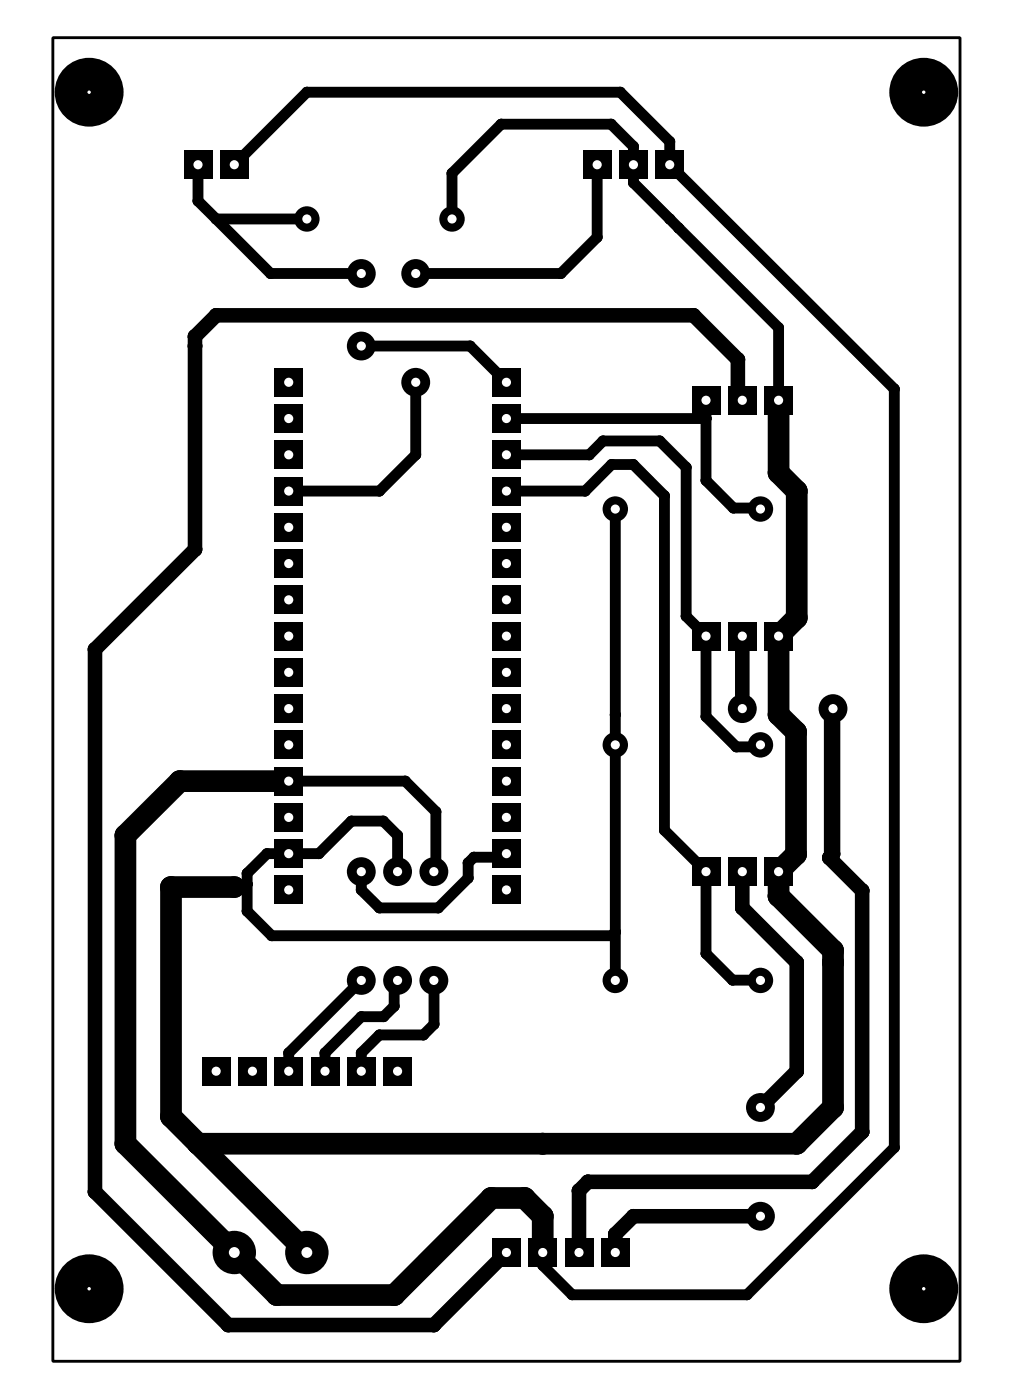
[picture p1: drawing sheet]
<svg xmlns="http://www.w3.org/2000/svg" width="71mm" height="98mm" viewBox="0 0 71 98" stroke-linecap="round" stroke-linejoin="round" font-family="sans-serif">
<g fill="none" stroke="#000" stroke-width=".76">
<path d="M13.9 11.5v2.6l1.2 1.2M15.1 15.3l3.8 3.9h6.4M15.1 15.3h6.4M16.4 11.5l5.1-5h21.9l3.5 3.4v1.6l15.7 15.7v53.2l-10.3 10.3h-12.3l-2-2.1v-.9M31.6 15.3v-3.2l3.5-3.4h7.7l1.5 1.6v2.5l10.2 10.2v5M41.8 11.5v5.1l-2.5 2.6h-10.2M25.3 24.2h7.6l2.5 2.6M29.1 26.8v5.1l-2.5 2.5h-6.4M35.4 31.9h5.8l1-1h4l1.8 1.8v10.5l1.4 1.4v5.6l2.1 2.1h1.6l.1-.1M35.4 34.4h5.6l1.8-1.9h1.5l2.2 2.2v23.5l2.9 2.9v5.7l1.9 1.9h1.9M35.4 29.3h14M43.1 35.7v33"/>
<path d="M49.4 28v5.7l1.9 1.9h1.8l.1 .1M20.2 54.7h8.2l2.1 2.2v4l-.1 .2M35.4 59.8l-.2 .2h-2l-.4 .4v1.1l-2.1 2.1h-4.1l-1.3-1.3v-1.2M58.3 49.6l-.3 .3v10.2M17.3 61.9l-.2 .2h-.7M25.3 68.7l-5.1 5.1v1.2M27.8 68.7l-.2 .2v1.6l-.8 .7h-1.5l-2.6 2.6v1.2M27.8 61.1v-2.6l-1-1h-2.2l-2.3 2.3h-3.6l-1.4 1.4v2.6l1.7 1.7h23.8l.3-.2M30.4 68.7v3l-.8 .8h-3l-1.3 1.3v1.2"/>
</g>
<g fill="#000">
<circle cx="13.9" cy="14.1" r=".38"/>
<circle cx="15.1" cy="15.3" r=".38"/>
<circle cx="18.9" cy="19.2" r=".38"/>
<circle cx="21.5" cy="6.5" r=".38"/>
<circle cx="31.6" cy="12.1" r=".38"/>
<circle cx="35.1" cy="8.7" r=".38"/>
<circle cx="39.3" cy="19.2" r=".38"/>
<circle cx="41.8" cy="16.6" r=".38"/>
<circle cx="42.8" cy="8.7" r=".38"/>
<circle cx="43.4" cy="6.5" r=".38"/>
<circle cx="44.3" cy="10.3" r=".38"/>
<circle cx="44.3" cy="12.8" r=".38"/>
<circle cx="46.9" cy="15.3" r=".38"/>
<circle cx="46.9" cy="9.9" r=".38"/>
<circle cx="47.5" cy="16" r=".38"/>
<circle cx="13.6" cy="38.5" r=".51"/>
<circle cx="13.6" cy="23.6" r=".51"/>
<circle cx="13.6" cy="24.2" r=".51"/>
<circle cx="15.1" cy="22.1" r=".51"/>
<circle cx="26.6" cy="34.4" r=".38"/>
<circle cx="29.1" cy="31.9" r=".38"/>
<circle cx="32.9" cy="24.2" r=".38"/>
<circle cx="41" cy="34.4" r=".38"/>
<circle cx="41.2" cy="31.9" r=".38"/>
<circle cx="42.2" cy="30.9" r=".38"/>
<circle cx="42.8" cy="32.5" r=".38"/>
<circle cx="44.3" cy="32.5" r=".38"/>
<circle cx="46.2" cy="30.9" r=".38"/>
<circle cx="46.5" cy="34.7" r=".38"/>
<circle cx="48" cy="32.7" r=".38"/>
<circle cx="48.5" cy="22.1" r=".51"/>
<circle cx="49.4" cy="33.7" r=".38"/>
<circle cx="49.4" cy="29.3" r=".38"/>
<circle cx="51.3" cy="35.6" r=".38"/>
<circle cx="51.6" cy="25.2" r=".51"/>
<circle cx="51.6" cy="27.7" r=".51"/>
<circle cx="53.1" cy="35.6" r=".38"/>
<circle cx="54.5" cy="33.1" r=".76"/>
<circle cx="54.5" cy="23" r=".38"/>
<circle cx="55.8" cy="34.4" r=".76"/>
<circle cx="62.6" cy="27.2" r=".38"/>
<circle cx="6.6" cy="45.5" r=".51"/>
<circle cx="8.8" cy="58.5" r=".76"/>
<circle cx="12.6" cy="54.7" r=".76"/>
<circle cx="18.7" cy="59.8" r=".38"/>
<circle cx="22.3" cy="59.8" r=".38"/>
<circle cx="24.6" cy="57.5" r=".38"/>
<circle cx="26.8" cy="57.5" r=".38"/>
<circle cx="27.8" cy="58.5" r=".38"/>
<circle cx="28.4" cy="54.7" r=".38"/>
<circle cx="30.5" cy="56.9" r=".38"/>
<circle cx="43.1" cy="50.1" r=".38"/>
<circle cx="46.5" cy="58.2" r=".38"/>
<circle cx="48" cy="43.2" r=".38"/>
<circle cx="49.4" cy="50.2" r=".38"/>
<circle cx="51.5" cy="52.3" r=".38"/>
<circle cx="53.1" cy="52.3" r=".38"/>
<circle cx="54.5" cy="50.1" r=".76"/>
<circle cx="55.7" cy="51.3" r=".76"/>
<circle cx="55.7" cy="59.9" r=".76"/>
<circle cx="55.8" cy="43.3" r=".76"/>
<circle cx="58" cy="49.9" r=".38"/>
<circle cx="58.3" cy="59.8" r=".51"/>
<circle cx="12" cy="62.1" r=".76"/>
<circle cx="12" cy="78.2" r=".76"/>
<circle cx="16.4" cy="62.1" r=".76"/>
<circle cx="16.4" cy="62.1" r=".38"/>
<circle cx="17.1" cy="62.1" r=".38"/>
<circle cx="17.3" cy="63.8" r=".38"/>
<circle cx="17.3" cy="61.2" r=".38"/>
<circle cx="17.3" cy="61.9" r=".38"/>
<circle cx="19" cy="65.5" r=".38"/>
<circle cx="20.2" cy="73.8" r=".38"/>
<circle cx="22.7" cy="73.8" r=".38"/>
<circle cx="25.3" cy="71.2" r=".38"/>
<circle cx="25.3" cy="62.3" r=".38"/>
<circle cx="25.3" cy="73.8" r=".38"/>
<circle cx="26.6" cy="72.5" r=".38"/>
<circle cx="26.6" cy="63.6" r=".38"/>
<circle cx="26.8" cy="71.2" r=".38"/>
<circle cx="27.6" cy="70.5" r=".38"/>
<circle cx="27.6" cy="68.9" r=".38"/>
<circle cx="29.6" cy="72.5" r=".38"/>
<circle cx="30.4" cy="68.7" r=".38"/>
<circle cx="30.4" cy="71.7" r=".38"/>
<circle cx="30.5" cy="60.9" r=".38"/>
<circle cx="30.7" cy="63.6" r=".38"/>
<circle cx="32.8" cy="60.4" r=".38"/>
<circle cx="32.8" cy="61.5" r=".38"/>
<circle cx="33.2" cy="60" r=".38"/>
<circle cx="35.2" cy="60" r=".38"/>
<circle cx="42.8" cy="65.5" r=".38"/>
<circle cx="43.1" cy="65.3" r=".38"/>
<circle cx="49.4" cy="66.8" r=".38"/>
<circle cx="51.3" cy="68.7" r=".38"/>
<circle cx="52" cy="63.6" r=".51"/>
<circle cx="53.2" cy="68.7" r=".38"/>
<circle cx="54.5" cy="62.8" r=".76"/>
<circle cx="55.8" cy="67.4" r=".51"/>
<circle cx="55.8" cy="75" r=".51"/>
<circle cx="58" cy="60.1" r=".51"/>
<circle cx="58" cy="60.1" r=".38"/>
<circle cx="58.3" cy="77.6" r=".76"/>
<circle cx="58.3" cy="67.4" r=".76"/>
<circle cx="58.3" cy="66.6" r=".76"/>
<circle cx="60.3" cy="79.3" r=".51"/>
<circle cx="60.3" cy="62.4" r=".51"/>
<circle cx="6.6" cy="83.5" r=".51"/>
<circle cx="8.8" cy="80.1" r=".76"/>
<circle cx="13.9" cy="80.1" r=".76"/>
<circle cx="16" cy="92.8" r=".51"/>
<circle cx="19.4" cy="90.7" r=".76"/>
<circle cx="27.6" cy="90.7" r=".76"/>
<circle cx="30.4" cy="92.8" r=".51"/>
<circle cx="34.4" cy="83.9" r=".76"/>
<circle cx="36.7" cy="83.9" r=".76"/>
<circle cx="38" cy="80.1" r=".76"/>
<circle cx="38" cy="85.2" r=".76"/>
<circle cx="38" cy="88.6" r=".38"/>
<circle cx="40" cy="90.7" r=".38"/>
<circle cx="40.5" cy="83.4" r=".51"/>
<circle cx="41.1" cy="82.8" r=".51"/>
<circle cx="43.1" cy="86.5" r=".51"/>
<circle cx="44.3" cy="85.2" r=".51"/>
<circle cx="52.3" cy="90.7" r=".38"/>
<circle cx="55.8" cy="80.1" r=".76"/>
<circle cx="56.8" cy="82.8" r=".51"/>
<circle cx="62.6" cy="80.4" r=".38"/>
</g>
<path d="M54.5 28v5.1l1.3 1.3v8.9l-1.3 1.3v5.5l1.2 1.2v8.5l-1.2 1.3v1.7l3.8 3.8v11l-2.5 2.5h-41.9M20.2 54.7h-7.6l-3.8 3.8v21.6l10.6 10.6h8.2l6.8-6.8h2.3l1.3 1.3v2.5M16.4 62.1h-4.4v16.1l1.9 1.9M13.9 80.1l7.6 7.6" fill="none" stroke="#000" stroke-width="1.5"/>
<path d="M52 28l-.4-.3v-2.5l-3.1-3.1h-33.4l-1.5 1.5v14.9l-7 7v38l9.4 9.3h14.4l5-5.1M52 44.6v5M58.3 49.6v10.2l-.3 .3 2.3 2.3v16.9l-3.5 3.5h-15.7l-.6 .6v4.3M52 61.1v2.5l3.8 3.8v7.6l-2.6 2.6M53.2 85.2h-8.9l-1.2 1.3v1.2" fill="none" stroke="#000" stroke-width="1"/>
<path d="M19.2 25.8h2v2h-2z" fill="#000"/>
<circle cx="20.2" cy="26.8" r=".32" fill="#fff"/>
<path d="M19.2 28.3h2v2h-2z" fill="#000"/>
<circle cx="20.2" cy="29.3" r=".32" fill="#fff"/>
<path d="M19.2 30.8h2v2.1h-2z" fill="#000"/>
<circle cx="20.2" cy="31.9" r=".32" fill="#fff"/>
<path d="M19.2 33.4h2v2h-2z" fill="#000"/>
<circle cx="20.2" cy="34.4" r=".32" fill="#fff"/>
<path d="M19.2 35.9h2v2h-2z" fill="#000"/>
<circle cx="20.2" cy="36.9" r=".32" fill="#fff"/>
<path d="M19.2 38.5h2v2h-2z" fill="#000"/>
<circle cx="20.2" cy="39.5" r=".32" fill="#fff"/>
<path d="M19.2 41h2v2h-2z" fill="#000"/>
<circle cx="20.2" cy="42" r=".32" fill="#fff"/>
<path d="M19.2 43.5h2v2.1h-2z" fill="#000"/>
<circle cx="20.2" cy="44.6" r=".32" fill="#fff"/>
<path d="M19.2 46.1h2v2h-2z" fill="#000"/>
<circle cx="20.2" cy="47.1" r=".32" fill="#fff"/>
<path d="M19.2 48.6h2v2h-2z" fill="#000"/>
<circle cx="20.2" cy="49.6" r=".32" fill="#fff"/>
<path d="M19.2 51.2h2v2h-2z" fill="#000"/>
<circle cx="20.2" cy="52.2" r=".32" fill="#fff"/>
<path d="M19.2 53.7h2v2h-2z" fill="#000"/>
<circle cx="20.2" cy="54.7" r=".32" fill="#fff"/>
<path d="M19.2 56.2h2v2.1h-2z" fill="#000"/>
<circle cx="20.2" cy="57.3" r=".32" fill="#fff"/>
<path d="M19.2 58.8h2v2h-2z" fill="#000"/>
<circle cx="20.2" cy="59.8" r=".32" fill="#fff"/>
<path d="M19.2 61.3h2v2h-2z" fill="#000"/>
<circle cx="20.2" cy="62.3" r=".32" fill="#fff"/>
<path d="M34.4 25.8h2.1v2h-2.1z" fill="#000"/>
<circle cx="35.4" cy="26.8" r=".32" fill="#fff"/>
<path d="M34.4 28.3h2.1v2h-2.1z" fill="#000"/>
<circle cx="35.4" cy="29.3" r=".32" fill="#fff"/>
<path d="M34.4 30.8h2.1v2.1h-2.1z" fill="#000"/>
<circle cx="35.4" cy="31.9" r=".32" fill="#fff"/>
<path d="M34.4 33.4h2.1v2h-2.1z" fill="#000"/>
<circle cx="35.4" cy="34.4" r=".32" fill="#fff"/>
<path d="M34.4 35.9h2.1v2h-2.1z" fill="#000"/>
<circle cx="35.4" cy="36.9" r=".32" fill="#fff"/>
<path d="M34.4 38.5h2.1v2h-2.1z" fill="#000"/>
<circle cx="35.4" cy="39.5" r=".32" fill="#fff"/>
<path d="M34.4 41h2.1v2h-2.1z" fill="#000"/>
<circle cx="35.4" cy="42" r=".32" fill="#fff"/>
<path d="M34.4 43.5h2.1v2.1h-2.1z" fill="#000"/>
<circle cx="35.4" cy="44.6" r=".32" fill="#fff"/>
<path d="M34.4 46.1h2.1v2h-2.1z" fill="#000"/>
<circle cx="35.4" cy="47.1" r=".32" fill="#fff"/>
<path d="M34.4 48.6h2.1v2h-2.1z" fill="#000"/>
<circle cx="35.4" cy="49.6" r=".32" fill="#fff"/>
<path d="M34.4 51.2h2.1v2h-2.1z" fill="#000"/>
<circle cx="35.4" cy="52.2" r=".32" fill="#fff"/>
<path d="M34.4 53.7h2.1v2h-2.1z" fill="#000"/>
<circle cx="35.4" cy="54.7" r=".32" fill="#fff"/>
<path d="M34.4 56.2h2.1v2.1h-2.1z" fill="#000"/>
<circle cx="35.4" cy="57.3" r=".32" fill="#fff"/>
<path d="M34.4 58.8h2.1v2h-2.1z" fill="#000"/>
<circle cx="35.4" cy="59.8" r=".32" fill="#fff"/>
<path d="M34.4 61.3h2.1v2h-2.1z" fill="#000"/>
<circle cx="35.4" cy="62.3" r=".32" fill="#fff"/>
<path d="M48.4 27h2v2h-2z" fill="#000"/>
<circle cx="49.4" cy="28" r=".32" fill="#fff"/>
<path d="M50.9 27h2.1v2h-2.1z" fill="#000"/>
<circle cx="52" cy="28" r=".32" fill="#fff"/>
<path d="M53.5 27h2v2h-2z" fill="#000"/>
<circle cx="54.5" cy="28" r=".32" fill="#fff"/>
<path d="M48.4 43.5h2v2.1h-2z" fill="#000"/>
<circle cx="49.4" cy="44.6" r=".32" fill="#fff"/>
<path d="M50.9 43.5h2.1v2.1h-2.1z" fill="#000"/>
<circle cx="52" cy="44.6" r=".32" fill="#fff"/>
<path d="M53.5 43.5h2v2.1h-2z" fill="#000"/>
<circle cx="54.5" cy="44.6" r=".32" fill="#fff"/>
<path d="M48.4 60h2v2.1h-2z" fill="#000"/>
<circle cx="49.4" cy="61.1" r=".32" fill="#fff"/>
<path d="M50.9 60h2.1v2.1h-2.1z" fill="#000"/>
<circle cx="52" cy="61.1" r=".32" fill="#fff"/>
<path d="M53.5 60h2v2.1h-2z" fill="#000"/>
<circle cx="54.5" cy="61.1" r=".32" fill="#fff"/>
<circle cx="43.1" cy="35.7" r=".89" fill="#000"/>
<circle cx="43.1" cy="35.7" r=".32" fill="#fff"/>
<circle cx="53.2" cy="35.7" r=".89" fill="#000"/>
<circle cx="53.2" cy="35.7" r=".32" fill="#fff"/>
<circle cx="43.1" cy="52.2" r=".89" fill="#000"/>
<circle cx="43.1" cy="52.2" r=".32" fill="#fff"/>
<circle cx="53.2" cy="52.2" r=".89" fill="#000"/>
<circle cx="53.2" cy="52.2" r=".32" fill="#fff"/>
<circle cx="43.1" cy="68.7" r=".89" fill="#000"/>
<circle cx="43.1" cy="68.7" r=".32" fill="#fff"/>
<circle cx="53.2" cy="68.7" r=".89" fill="#000"/>
<circle cx="53.2" cy="68.7" r=".32" fill="#fff"/>
<path d="M34.4 86.7h2.1v2h-2.1z" fill="#000"/>
<circle cx="35.4" cy="87.7" r=".32" fill="#fff"/>
<path d="M37 86.7h2v2h-2z" fill="#000"/>
<circle cx="38" cy="87.7" r=".32" fill="#fff"/>
<path d="M39.5 86.7h2v2h-2z" fill="#000"/>
<circle cx="40.5" cy="87.7" r=".32" fill="#fff"/>
<path d="M42.1 86.7h2v2h-2z" fill="#000"/>
<circle cx="43.1" cy="87.7" r=".32" fill="#fff"/>
<path d="M14.1 74h2v2h-2z" fill="#000"/>
<circle cx="15.1" cy="75" r=".32" fill="#fff"/>
<path d="M16.7 74h2v2h-2z" fill="#000"/>
<circle cx="17.7" cy="75" r=".32" fill="#fff"/>
<path d="M19.2 74h2v2h-2z" fill="#000"/>
<circle cx="20.2" cy="75" r=".32" fill="#fff"/>
<path d="M21.7 74h2.1v2h-2.1z" fill="#000"/>
<circle cx="22.7" cy="75" r=".32" fill="#fff"/>
<path d="M24.3 74h2v2h-2z" fill="#000"/>
<circle cx="25.3" cy="75" r=".32" fill="#fff"/>
<path d="M26.8 74h2v2h-2z" fill="#000"/>
<circle cx="27.8" cy="75" r=".32" fill="#fff"/>
<circle cx="30.4" cy="68.7" r="1.01" fill="#000"/>
<circle cx="30.4" cy="68.7" r=".32" fill="#fff"/>
<circle cx="27.8" cy="68.7" r="1.01" fill="#000"/>
<circle cx="27.8" cy="68.7" r=".32" fill="#fff"/>
<circle cx="25.3" cy="68.7" r="1.01" fill="#000"/>
<circle cx="25.3" cy="68.7" r=".32" fill="#fff"/>
<circle cx="25.3" cy="61.1" r="1.01" fill="#000"/>
<circle cx="25.3" cy="61.1" r=".32" fill="#fff"/>
<circle cx="27.8" cy="61.1" r="1.01" fill="#000"/>
<circle cx="27.8" cy="61.1" r=".32" fill="#fff"/>
<circle cx="30.4" cy="61.1" r="1.01" fill="#000"/>
<circle cx="30.4" cy="61.1" r=".32" fill="#fff"/>
<circle cx="6.2" cy="90.3" r="2.41" fill="#000"/>
<circle cx="6.2" cy="90.3" r=".12" fill="#fff"/>
<circle cx="64.7" cy="90.3" r="2.41" fill="#000"/>
<circle cx="64.7" cy="90.3" r=".12" fill="#fff"/>
<circle cx="64.7" cy="6.5" r="2.41" fill="#000"/>
<circle cx="64.7" cy="6.5" r=".12" fill="#fff"/>
<circle cx="6.2" cy="6.5" r="2.41" fill="#000"/>
<circle cx="6.2" cy="6.5" r=".12" fill="#fff"/>
<circle cx="16.4" cy="87.7" r="1.52" fill="#000"/>
<circle cx="16.4" cy="87.7" r=".38" fill="#fff"/>
<circle cx="21.5" cy="87.7" r="1.52" fill="#000"/>
<circle cx="21.5" cy="87.7" r=".38" fill="#fff"/>
<circle cx="52" cy="49.6" r="1.01" fill="#000"/>
<circle cx="52" cy="49.6" r=".32" fill="#fff"/>
<circle cx="58.3" cy="49.6" r="1.01" fill="#000"/>
<circle cx="58.3" cy="49.6" r=".32" fill="#fff"/>
<circle cx="53.2" cy="85.2" r="1.01" fill="#000"/>
<circle cx="53.2" cy="85.2" r=".32" fill="#fff"/>
<circle cx="53.2" cy="77.6" r="1.01" fill="#000"/>
<circle cx="53.2" cy="77.6" r=".32" fill="#fff"/>
<path d="M12.8 10.5h2.1v2h-2.1z" fill="#000"/>
<circle cx="13.9" cy="11.5" r=".32" fill="#fff"/>
<path d="M15.4 10.5h2v2h-2z" fill="#000"/>
<circle cx="16.4" cy="11.5" r=".32" fill="#fff"/>
<path d="M40.8 10.5h2v2h-2z" fill="#000"/>
<circle cx="41.8" cy="11.5" r=".32" fill="#fff"/>
<path d="M43.3 10.5h2v2h-2z" fill="#000"/>
<circle cx="44.3" cy="11.5" r=".32" fill="#fff"/>
<path d="M45.9 10.5h2v2h-2z" fill="#000"/>
<circle cx="46.9" cy="11.5" r=".32" fill="#fff"/>
<circle cx="25.3" cy="24.2" r="1.01" fill="#000"/>
<circle cx="25.3" cy="24.2" r=".32" fill="#fff"/>
<circle cx="25.3" cy="19.2" r="1.01" fill="#000"/>
<circle cx="25.3" cy="19.2" r=".32" fill="#fff"/>
<circle cx="29.1" cy="19.2" r="1.01" fill="#000"/>
<circle cx="29.1" cy="19.2" r=".32" fill="#fff"/>
<circle cx="29.1" cy="26.8" r="1.01" fill="#000"/>
<circle cx="29.1" cy="26.8" r=".32" fill="#fff"/>
<circle cx="21.5" cy="15.3" r=".89" fill="#000"/>
<circle cx="21.5" cy="15.3" r=".32" fill="#fff"/>
<circle cx="31.6" cy="15.3" r=".89" fill="#000"/>
<circle cx="31.6" cy="15.3" r=".32" fill="#fff"/>
<path d="M3.7 2.6h63.5v92.8h-63.5z" fill="none" stroke="#000" stroke-width=".2"/>
</svg>
